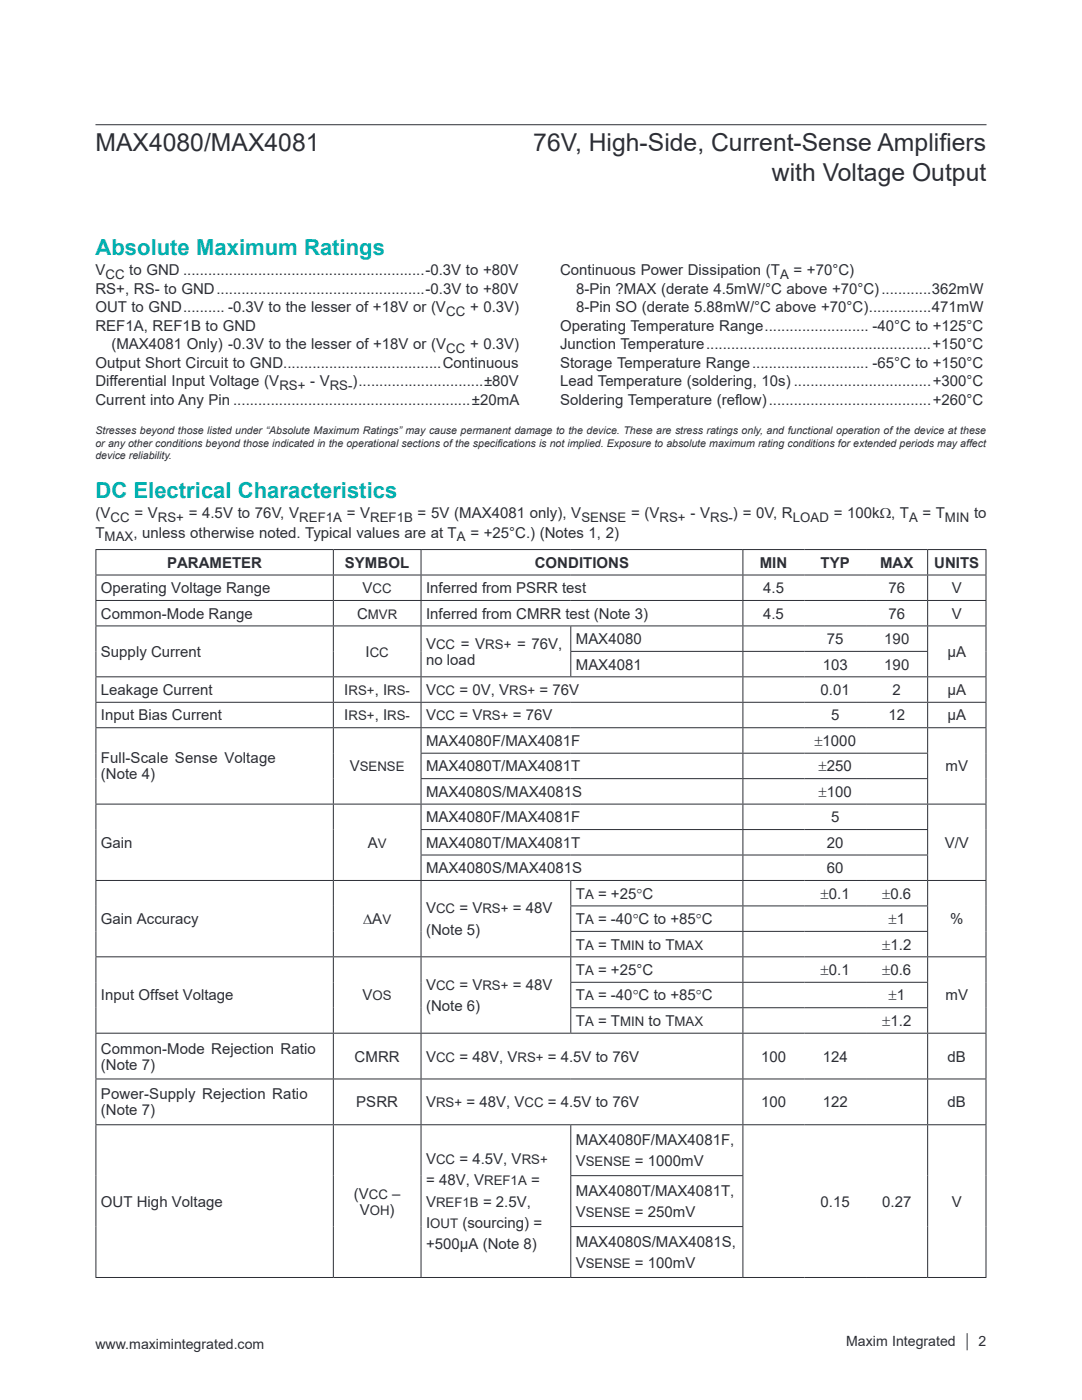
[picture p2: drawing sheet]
<svg xmlns="http://www.w3.org/2000/svg" width="216mm" height="279mm" viewBox="0 0 216 279" stroke-linecap="round" stroke-linejoin="round" font-family="sans-serif">
<defs><g id="words">
<g font-size="4.9" fill="#2c2e35">
<text x="19" y="30.2">MAX4080/MAX4081</text>
<text x="106.4" y="30.2">76V, High-Side, Current-Sense Amplifers</text>
<text x="154" y="36.1">with Voltage Output</text>
</g>
<g font-size="4.4" fill="#00b1b0">
<text x="19" y="50.8">Absolute Maximum Ratings</text>
<text x="19" y="99.4">DC Electrical Characteristics</text>
</g>
<g font-size="3" fill="#2c2e35">
<text x="19" y="54.9">V</text>
<text x="19" y="58.6">RS+, RS- to GND..................................................-0.3V to +80V</text>
<text x="111.8" y="54.9">Continuous Power Dissipation (T</text>
<text x="114.9" y="58.6">8-Pin ?MAX (derate 4.5mW/°C above +70°C)............362mW</text>
<text x="19" y="62.3">OUT to GND.......... -0.3V to the lesser of +18V or (V</text>
<text x="114.9" y="62.3">8-Pin SO (derate 5.88mW/°C above +70°C)...............471mW</text>
<text x="19.1" y="66">REF1A, REF1B to GND</text>
<text x="22.2" y="69.7">(MAX4081 Only) -0.3V to the lesser of +18V or (V</text>
<text x="111.8" y="66">Operating Temperature Range......................... -40°C to +125°C</text>
<text x="111.8" y="69.7">Junction Temperature......................................................+150°C</text>
<text x="19.1" y="73.4">Output Short Circuit to GND......................................Continuous</text>
<text x="19.1" y="77.1">Differential Input Voltage (V</text>
<text x="111.8" y="73.4">Storage Temperature Range............................ -65°C to +150°C</text>
<text x="111.8" y="77.1">Lead Temperature (soldering, 10s) .................................+300°C</text>
<text x="19.1" y="80.8">Current into Any Pin .........................................................±20mA</text>
<text x="111.8" y="80.8">Soldering Temperature (reflow).......................................+260°C</text>
<text x="19" y="107.4">T</text>
<text x="19.1" y="103.5">(V</text>
<text x="33.3" y="113.3">PARAMETER</text>
<text x="68.8" y="113.3">SYMBOL</text>
<text x="106.7" y="113.3">CONDITIONS</text>
<text x="151.6" y="113.3">MIN</text>
<text x="163.7" y="113.3">TYP</text>
<text x="175.6" y="113.3">MAX</text>
<text x="186.4" y="113.3">UNITS</text>
<text x="20.1" y="118.4">Operating Voltage Range</text>
<text x="72.3" y="118.4">V</text>
<text x="85" y="118.4">Inferred from PSRR test</text>
<text x="152.3" y="118.4">4.5</text>
<text x="177.3" y="118.4">76</text>
<text x="189.9" y="118.4">V</text>
<text x="20.1" y="123.5">Common-Mode Range</text>
<text x="71.2" y="123.5">C</text>
<text x="85" y="123.5">Inferred from CMRR test (Note 3)</text>
<text x="152.3" y="123.5">4.5</text>
<text x="177.3" y="123.5">76</text>
<text x="189.9" y="123.5">V</text>
<text x="20.1" y="131.1">Supply Current</text>
<text x="72.9" y="131.1">I</text>
<text x="85" y="129.5">V</text>
<text x="114.9" y="128.5">MAX4080</text>
<text x="165" y="128.5">75</text>
<text x="176.5" y="128.5">190</text>
<text x="189.1" y="131.1">µA</text>
<text x="85" y="132.7">no load</text>
<text x="114.9" y="133.6">MAX4081</text>
<text x="164.2" y="133.6">103</text>
<text x="176.5" y="133.6">190</text>
<text x="20.1" y="138.7">Leakage Current</text>
<text x="20.1" y="143.8">Input Bias Current</text>
<text x="68.7" y="143.8">I</text>
<text x="68.7" y="138.7">I</text>
<text x="85" y="138.7">V</text>
<text x="85" y="143.8">V</text>
<text x="163.7" y="138.7">0.01</text>
<text x="165.8" y="143.8">5</text>
<text x="177.3" y="143.8">12</text>
<text x="178.1" y="138.7">2</text>
<text x="189.1" y="138.7">µA</text>
<text x="189.1" y="143.8">µA</text>
<text x="85" y="148.9">MAX4080F/MAX4081F</text>
<text x="162.5" y="148.9">±1000</text>
<text x="20.1" y="152.4">Full-Scale Sense Voltage</text>
<text x="20.1" y="155.5">(Note 4)</text>
<text x="69.8" y="153.9">V</text>
<text x="85" y="153.9">MAX4080T/MAX4081T</text>
<text x="163.3" y="153.9">±250</text>
<text x="188.7" y="153.9">mV</text>
<text x="85" y="159">MAX4080S/MAX4081S</text>
<text x="163.3" y="159">±100</text>
<text x="85" y="164.1">MAX4080F/MAX4081F</text>
<text x="165.8" y="164.1">5</text>
<text x="20.1" y="169.2">Gain</text>
<text x="73.4" y="169.2">A</text>
<text x="85" y="169.2">MAX4080T/MAX4081T</text>
<text x="165" y="169.2">20</text>
<text x="188.5" y="169.2">V/V</text>
<text x="85" y="174.3">MAX4080S/MAX4081S</text>
<text x="114.9" y="179.3">T</text>
<text x="163.8" y="179.3">±0.1</text>
<text x="165" y="174.3">60</text>
<text x="176" y="179.3">±0.6</text>
<text x="20.1" y="184.4">Gain Accuracy</text>
<text x="72.5" y="184.4">DA</text>
<text x="85" y="182.3">V</text>
<text x="114.9" y="184.4">T</text>
<text x="177.3" y="184.4">±1</text>
<text x="189.6" y="184.4">%</text>
<text x="85" y="186.5">(Note 5)</text>
<text x="114.9" y="189.5">T</text>
<text x="176" y="189.5">±1.2</text>
<text x="85" y="197.5">V</text>
<text x="114.9" y="194.6">T</text>
<text x="163.8" y="194.6">±0.1</text>
<text x="176" y="194.6">±0.6</text>
<text x="20.1" y="199.7">Input Offset Voltage</text>
<text x="72.3" y="199.7">V</text>
<text x="85" y="201.8">(Note 6)</text>
<text x="114.9" y="199.7">T</text>
<text x="177.3" y="199.7">±1</text>
<text x="188.7" y="199.7">mV</text>
<text x="114.9" y="204.7">T</text>
<text x="176" y="204.7">±1.2</text>
<text x="20.1" y="210.3">Common-Mode Rejection Ratio</text>
<text x="20.1" y="213.4">(Note 7)</text>
<text x="70.8" y="211.9">CMRR</text>
<text x="85" y="211.9">V</text>
<text x="151.9" y="211.9">100</text>
<text x="164.2" y="211.9">124</text>
<text x="189.1" y="211.9">dB</text>
<text x="20.1" y="219.4">Power-Supply Rejection Ratio</text>
<text x="71.1" y="221">PSRR</text>
<text x="85" y="221">V</text>
<text x="151.9" y="221">100</text>
<text x="164.2" y="221">122</text>
<text x="189.1" y="221">dB</text>
<text x="20.1" y="222.6">(Note 7)</text>
<text x="85" y="232.3">V</text>
<text x="114.9" y="228.5">MAX4080F/MAX4081F,</text>
<text x="114.9" y="232.8">V</text>
<text x="70.6" y="239.2">(V</text>
<text x="85" y="236.6">= 48V, V</text>
<text x="114.9" y="238.7">MAX4080T/MAX4081T,</text>
<text x="20.1" y="240.8">OUT High Voltage</text>
<text x="71.8" y="242.4">V</text>
<text x="85" y="240.8">V</text>
<text x="85" y="245">I</text>
<text x="114.9" y="242.9">V</text>
<text x="163.7" y="240.8">0.15</text>
<text x="176" y="240.8">0.27</text>
<text x="189.9" y="240.8">V</text>
<text x="85" y="249.3">+500µA (Note 8)</text>
<text x="114.9" y="248.8">MAX4080S/MAX4081S,</text>
<text x="114.9" y="253.1">V</text>
</g>
<g font-size="2.8" fill="#2c2e35">
<text x="19" y="269.3">www.maximintegrated.com</text>
<text x="168.9" y="268.5">Maxim Integrated │ 2</text>
</g>
<g font-size="2.6" fill="#2c2e35">
<text x="21.1" y="55.6">CC to GND ..........................................................-0.3V to +80V</text>
<text x="155.7" y="55.6">A = +70°C)</text>
<text x="89.1" y="63">CC + 0.3V)</text>
<text x="89.1" y="70.4">CC + 0.3V)</text>
<text x="55.8" y="77.8">RS+ - VRS-)..............................±80V</text>
<text x="22" y="104.2">CC = VRS+ = 4.5V to 76V, VREF1A = VREF1B = 5V (MAX4081 only), VSENSE = (VRS+ - VRS-) = 0V, RLOAD = 100kΩ, TA = TMIN to</text>
<text x="20.9" y="108.1">MAX, unless otherwise noted. Typical values are at TA = +25°C.) (Notes 1, 2)</text>
<text x="74.4" y="118.4">CC</text>
<text x="73.4" y="123.5">MVR</text>
<text x="73.8" y="131.1">CC</text>
<text x="87" y="129.5">CC = VRS+ = 76V,</text>
<text x="69.5" y="138.7">RS+, IRS-</text>
<text x="69.5" y="143.8">RS+, IRS-</text>
<text x="87" y="138.7">CC = 0V, VRS+ = 76V</text>
<text x="87" y="143.8">CC = VRS+ = 76V</text>
<text x="71.8" y="153.9">SENSE</text>
<text x="75.4" y="169.2">V</text>
<text x="116.7" y="179.3">A = +25°C</text>
<text x="76.3" y="184.4">V</text>
<text x="87" y="182.3">CC = VRS+ = 48V</text>
<text x="116.7" y="184.4">A = -40°C to +85°C</text>
<text x="116.7" y="189.5">A = TMIN to TMAX</text>
<text x="87" y="197.5">CC = VRS+ = 48V</text>
<text x="116.7" y="194.6">A = +25°C</text>
<text x="74.4" y="199.7">OS</text>
<text x="116.7" y="199.7">A = -40°C to +85°C</text>
<text x="116.7" y="204.7">A = TMIN to TMAX</text>
<text x="87" y="211.9">CC = 48V, VRS+ = 4.5V to 76V</text>
<text x="87" y="221">RS+ = 48V, VCC = 4.5V to 76V</text>
<text x="87" y="232.3">CC = 4.5V, VRS+</text>
<text x="116.9" y="232.8">SENSE = 1000mV</text>
<text x="73.6" y="239.2">CC –</text>
<text x="96.6" y="236.6">REF1A =</text>
<text x="73.8" y="242.4">OH)</text>
<text x="85.9" y="245">OUT (sourcing) =</text>
<text x="87" y="240.8">REF1B = 2.5V,</text>
<text x="116.9" y="242.9">SENSE = 250mV</text>
<text x="116.9" y="253.1">SENSE = 100mV</text>
</g>
<g font-size="2.1" fill="#2c2e35">
<text x="19" y="86.6">Stresses beyond those listed under “Absolute Maximum Ratings” may cause permanent damage to the device. These are stress ratings only, and functional operation of the device at these</text>
<text x="19" y="89.1">or any other conditions beyond those indicated in the operational sections ofthe specifications is not implied. Exposure to absolute maximum rating conditions for extended periods may affect</text>
<text x="19" y="91.7">device reliability.</text>
</g>
</g></defs>
<g fill="none" stroke="#2c2e35" stroke-width=".2">
<path d="M19 24.9h177.8M19 109.7h177.8M19 114.8h177.8M19 119.8h177.8M19.1 109.8v4.9M19.1 114.8v4.9M19.1 119.9v4.9M66.5 109.8v4.9M66.5 114.8v4.9M66.5 119.9v4.9M84 109.8v4.9M84 114.8v4.9"/>
<path d="M84 119.9v4.9M148.2 109.8v4.9M148.2 114.8v4.9M148.2 119.9v4.9M185.1 109.8v4.9M185.1 114.8v4.9M185.1 119.9v4.9M196.7 109.8v4.9M196.7 114.8v4.9M196.7 119.9v4.9M19 124.9h177.8M19 135.1h177.8"/>
<path d="M19.1 125v10M19.1 135.2v4.9M66.5 125v10M66.5 135.2v4.9M84 125v10M84 135.2v4.9M113.8 130h71.4M113.9 125v4.9M113.9 130.1v4.9M148.2 125v4.9M148.2 130.1v4.9M148.2 135.2v4.9"/>
<path d="M185.1 125v4.9M185.1 130.1v4.9M185.1 135.2v4.9M196.7 125v10M196.7 135.2v4.9M19 140.2h177.8M19 145.2h177.8M19.1 140.2v4.9M19.1 145.3v15.1M66.5 140.2v4.9M66.5 145.3v15.1M83.9 150.3h101.3"/>
<path d="M83.9 155.4h101.3M84 140.2v4.9M84 145.3v4.9M84 150.4v4.9M84 155.5v4.9M148.2 140.2v4.9M148.2 145.3v4.9M148.2 150.4v4.9M148.2 155.5v4.9M185.1 140.2v4.9M185.1 145.3v4.9M185.1 150.4v4.9"/>
<path d="M185.1 155.5v4.9M196.7 140.2v4.9M196.7 145.3v15.1M19 160.5h177.8M19 175.7h177.8M19.1 160.6v15M19.1 175.8v15.1M66.5 160.6v15M66.5 175.8v15.1M83.9 165.6h101.3M83.9 170.6h101.3M84 160.6v4.9"/>
<path d="M84 165.6v4.9M84 170.7v4.9M84 175.8v15.1M113.9 175.8v4.9M148.2 160.6v4.9M148.2 165.6v4.9M148.2 170.7v4.9M148.2 175.8v4.9M185.1 160.6v4.9M185.1 165.6v4.9M185.1 170.7v4.9M185.1 175.8v4.9"/>
<path d="M196.7 160.6v15M196.7 175.8v15.1M19 191h177.8M19.1 191v15.1M66.5 191v15.1M84 191v15.1M113.8 180.8h71.4M113.8 185.9h71.4M113.8 196h71.4M113.9 180.9v4.9M113.9 186v4.9M113.9 191v4.9"/>
<path d="M113.9 196.1v4.9M148.2 180.9v4.9M148.2 186v4.9M148.2 191v4.9M148.2 196.1v4.9M185.1 180.9v4.9M185.1 186v4.9M185.1 191v4.9M185.1 196.1v4.9M196.7 191v15.1M19 206.2h177.8M19 215.3h177.8"/>
<path d="M19.1 206.3v8.9M19.1 215.4v9M66.5 206.3v8.9M66.5 215.4v9M84 206.3v8.9M84 215.4v9M113.8 201.1h71.4M113.9 201.2v4.9M148.2 201.2v4.9M148.2 206.3v8.9M148.2 215.4v9M185.1 201.2v4.9"/>
<path d="M185.1 206.3v8.9M185.1 215.4v9M196.7 206.3v8.9M196.7 215.4v9M19 224.5h177.8M19.1 224.6v30.3M66.5 224.6v30.3M84 224.6v30.3M113.8 234.6h34.5M113.9 224.6v9.9M113.9 234.7v10M148.2 224.6v9.9"/>
<path d="M148.2 234.7v10M185.1 224.6v30.3M196.7 224.6v30.3M19 255h177.8M113.8 244.8h34.5M113.9 244.9v10M148.2 244.9v10"/>
</g>
<use href="#words"/>
</svg>
